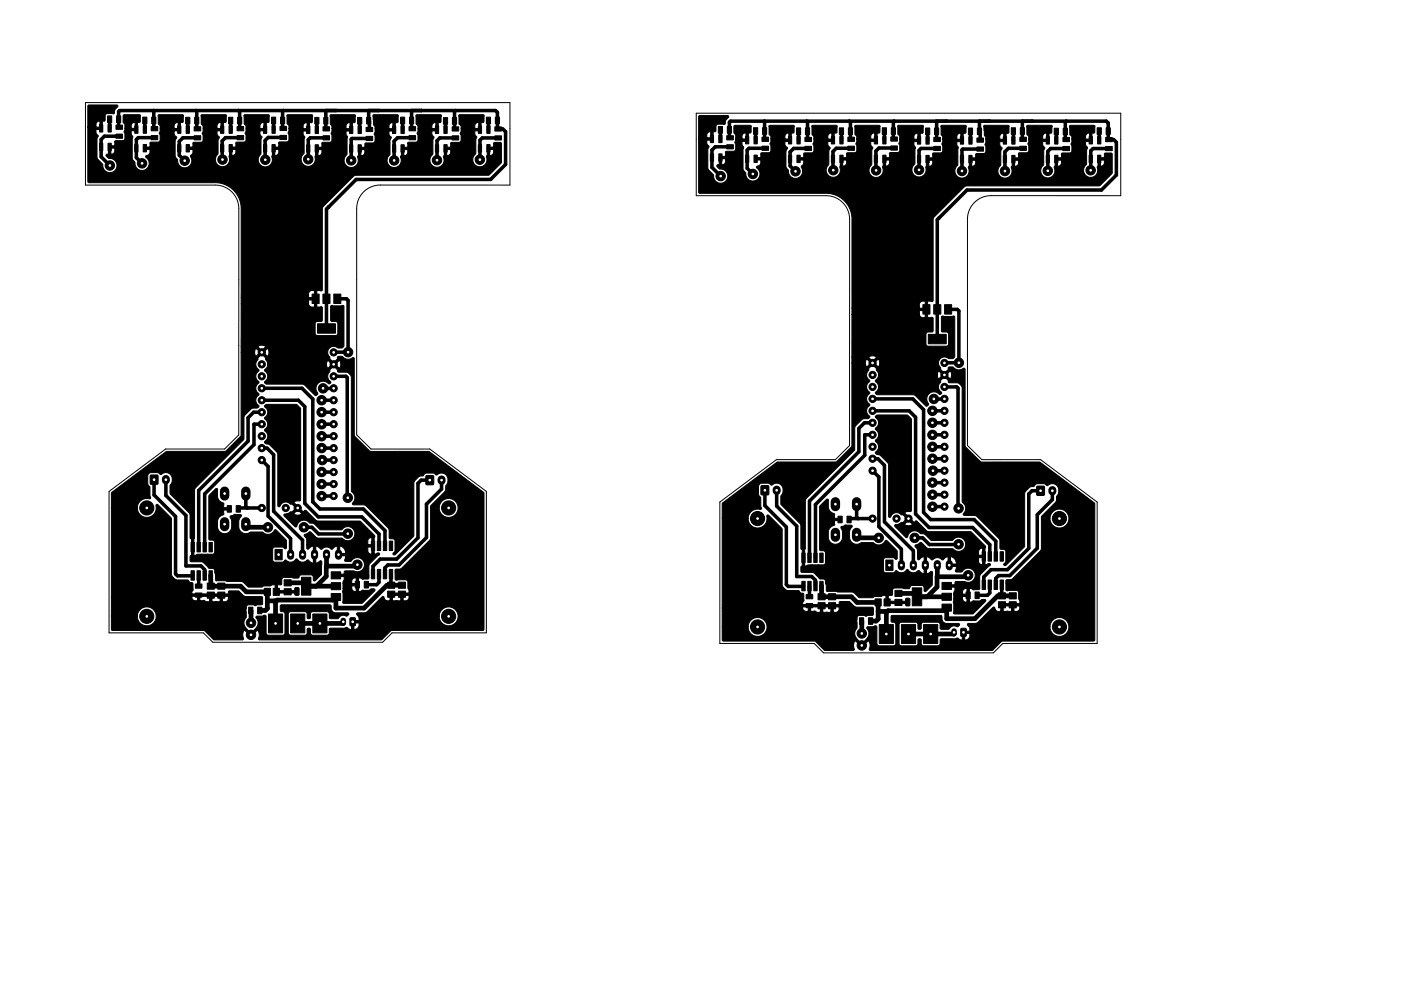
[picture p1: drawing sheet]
<svg xmlns="http://www.w3.org/2000/svg" width="297mm" height="210mm" viewBox="0 0 297 210" stroke-linecap="round" stroke-linejoin="round" font-family="sans-serif">
<path d="M18.1 21.8h90v17.5h-27.5a5 5 0 0 0-5 5v48l3.1 3h12.4l12 9v30h-20l-2 2h-36l-2-2h-20v-30l12-9h12.5l3-3v-48a5 5 0 0 0-5-5h-27.5zM147.6 24h90v17.5h-27.5a5 5 0 0 0-5 5v48l3.1 3h12.4l12 9v30h-20l-2 2h-36l-2-2h-20v-30l12-9h12.5l3-3v-48a5 5 0 0 0-5-5h-27.5z" fill="none" stroke="#000" stroke-width=".21"/>
<g fill="#000" stroke="#000" stroke-width=".21">
<path d="M21.1 26.4h.7v1.6h-.7zM21.1 30.4h.7v1.6h-.7zM22.9 30.4h.7v1.6h-.7zM22.9 26.4h.7v1.6h-.7zM22.8 24.6h.9v1.4h-.9zM18.7 22.3h6.2l.1 .3-.6 .6-.1 .6a.32 .32 0 0 1-.2 .3 .32 .32 0 0 1-.4 0h-1l-.3 .3-.1 1.2-.6 .1-.1 1.7-1.3 .1 .1 .8 .4 .5-.2 .7v4l1.1 1.3a1.54 1.54 0 0 0 1.1 1.8 1.54 1.54 0 0 0 1.9-1.1 1.54 1.54 0 0 0-1-1.8l-.7-.1-.5-.6 .1-.3h.9a.71 .71 0 0 0 .8-.7v-.6h-.8v1.3h-.5l.1-1.7 1.2-.1v-.8l.2-.2 1.5-.1 .3-.1 .2-.3v-1l-.2-.5 .2-.7h2.2v-1.2a.72 .72 0 0 0-.9 .7v.5h-1.3v-.8l-.4-.5 .1-1.5h3.5v1.4l-.5 .2-.1 1.6-.2 .1-1.1 .1v.6l.4 .6-.2 .5v4l.1 .3 .5 .5a1.56 1.56 0 0 0 2.1 1.7 1.56 1.56 0 0 0 .2-2.7v-.2a.93 .93 0 0 0 .9-.8v-.6h-1.1a.25 .25 0 0 1-.2-.3 .25 .25 0 0 1 .2-.2h1.1v-.8l.1-.2h1.6l.3-.2 .1-.2v-1.1l-.1-.4 .1-.4v-.7h3.9v-1.2a.75 .75 0 0 0-.9 .7v.5h-3v-.6l-.3-.3-.1-1.8 .2-.2h5l.2 .2-.1 1.4-.5 .1-.1 1.6-.2 .2h-1.1l.1 .8 .5 .6-.4 .7v3.2l.5 .8a1.54 1.54 0 0 0 2 1.6 1.54 1.54 0 0 0 .8-2.4l.4-.6 .1-.8h-1.1a.25 .25 0 0 1-.2-.2 .25 .25 0 0 1 .2-.3h1.1v-.8l.1-.2h1.6l.3-.2 .2-.3v-1l-.2-.4 .2-.4v-.7h3.8v-1.2a.75 .75 0 0 0-.9 .7v.5h-2.9l-.1-.6-.3-.3-.1-1.8 .2-.2h5l.2 .2-.1 1.4-.5 .1-.1 1.6-.2 .2h-1.1l.1 .8 .4 .5-.3 .7v2.9a1.53 1.53 0 0 0-.2 2 1.53 1.53 0 0 0 2 .4 1.53 1.53 0 0 0 .6-2l.1-.1h.5a.72 .72 0 0 0 .8-.7v-.6h-.8v1.3h-.5v-1.6l.2-.2h1.1v-.8l.1-.2h1.6l.3-.2 .2-.2v-1.1l-.2-.4 .2-.4v-.7h3.8v-1.2a.72 .72 0 0 0-.9 .7v.5h-2.9l-.1-.6-.3-.3-.1-1.8 .2-.2h5l.2 .2-.1 1.4-.5 .1-.1 1.6-.2 .2h-1.1v.7l.5 .7-.3 .5v3.1a1.53 1.53 0 0 0-.2 2 1.53 1.53 0 0 0 2.1 .3 1.53 1.53 0 0 0 .4-2l.2-.1h.5a.75 .75 0 0 0 .8-.7v-.6h-.8v1.3h-.5v-1.6l.2-.2h1.1v-.9l.1-.2h1.6l.3-.1 .2-.3v-1l-.2-.5 .2-.9h3.8v-1.3a.75 .75 0 0 0-.8 .7v.6h-3v-.6l-.4-.5-.1-1.7 .3-.2h5l.2 .2-.1 1.4-.6 .1v1.6l-.2 .2h-1.1v.7l.3 .6-.1 .5v2.8l-.1 .3a1.53 1.53 0 0 0 .7 2.6 1.53 1.53 0 0 0 1.7-2.2l.6-.1a.75 .75 0 0 0 .9-.7v-.5h-.9v1.2h-.5v-1.6l.3-.2h1.1l-.1-.8 .2-.2h1.5l.3-.2 .2-.3v-.9l-.2-.5 .2-.4v-.6h3.8v-1.3a.71 .71 0 0 0-.8 .7v.6h-3v-.5l-.4-.5v-1.9l5.1-.1 .3 .2-.1 1.4-.6 .1v1.6l-.2 .2h-1.1v.7l.3 .6-.1 3.6-.1 .2a1.53 1.53 0 0 0-.1 2.1 1.53 1.53 0 0 0 2 .2 1.53 1.53 0 0 0 .4-2l.2-.2h.5a.71 .71 0 0 0 .9-.7v-.5h-.9v1.2h-.5v-1.6l.3-.2h1.1l.1-.8 1.6-.1 .3-.1 .1-.3v-1l-.2-.5 .2-.4v-.7h3.8v-1.3a.71 .71 0 0 0-.8 .7v.6h-3v-.5l-.3-.4-.1-2 5.1-.1 .2 .2v1.4l-.6 .1v1.6l-.2 .2h-1.1v.8l.5 .6-.3 .7v2.8l-.1 .2a1.53 1.53 0 0 0-.1 2.1 1.53 1.53 0 0 0 2 .2 1.53 1.53 0 0 0 .4-2l.2-.2h.5a.71 .71 0 0 0 .9-.7v-.5h-.9v1.2h-.5v-1.6l.3-.2h1.1l-.1-.8 .2-.2h1.6l.3-.2 .1-.2v-1.1l-.2-.4 .2-.4v-.6h3.8v-1.3a.75 .75 0 0 0-.8 .7v.6h-3v-.7l-.4-.3v-1.8l.2-.2h5l.2 .2-.1 1.4-.6 .1v1.6l-.2 .2h-1.1v.7l.4 .7-.2 .6v2.8l-.2 .3a1.53 1.53 0 0 0-.1 2.1 1.53 1.53 0 0 0 2.1 .2 1.53 1.53 0 0 0 .4-2l.2-.2h.5a.71 .71 0 0 0 .9-.7v-.6h-.9v1.3h-.5v-1.6l.3-.2h1.1l-.1-.8 .2-.2h1.6l.3-.1 .2-.3v-1l-.2-.5 .2-.4v-.7l3.7 .1v-1.3a.71 .71 0 0 0-.8 .7v.5h-2.9l-.1-.5-.4-.5v-1.3a.36 .36 0 0 1 .2-.6h4.9l.2 .2v1.4l-.6 .1v1.6l-.2 .2h-1.1v.7l.4 .7-.2 .5v2.8l-.2 .3a1.52 1.52 0 0 0-.1 2 1.52 1.52 0 0 0 2 .3 1.52 1.52 0 0 0 .5-2l.2-.1h.5a.72 .72 0 0 0 .9-.7v-.6h-.9v1.3h-.5l.1-1.7 1.3-.1-.1-.8 .2-.2 1.4 .1 .1 4.2-2.7 2.7h-28.1l-.5 .2-6.6 6.7-.1 17.4-.2 .2h-.9v3.4h.6a.3 .3 0 0 1 .3 0 .3 .3 0 0 1 .2 .2v2.7l-.2 .2h-.9l-.3 .3v2.4l.4 .3h3.9l.4-.4v-2.2l-.4-.4h-.9l-.2-.2v-3l.2-.2 2 .1 .4-.1 .2 .2v8.4l-.3 .4-1.1-.1a1.31 1.31 0 0 0-1.8 .4 1.31 1.31 0 0 0 .3 1.8l-.1 .2 .8 .8 .9-.8-.1-.3 .2-.2 .9 .1a1.66 1.66 0 0 0 2.3 .2l.2 .2v16.1l.2 .4 3.3 3.2h12.4l11.6 8.7v29.1l-.2 .2h-19.4l-2.2 2h-25.8l-.2-.2a2.04 2.04 0 0 0-.2-2l-1.4 1.3-1.4-1.3a1.97 1.97 0 0 0-.2 2l-.2 .2-6.1-.1-2.1-1.9h-19.3l-.3-.2v-2.9h5.5l.4 1.2a2 2 0 0 0 3.2 .1 2 2 0 0 0-.9-3.1 2 2 0 0 0-2.7 1.8h-5.5v-4h17.1l.1 .5 .5 .2h1.9l.7 .3h3.9l.5-.3 .1-.4v-.5h-1.2v1.1h-.5v-1.1h-1.7l-.1 1.1h-.5v-1.1h-2v.9h-.5l-.1-.9h-1.1v.2h-17.1v-19h5.5a2.04 2.04 0 0 0 2.4 2.1 2.04 2.04 0 0 0 1.6-2.7h.4l2.8 2.8v11.9l.2 .5 .8 .7h2.5l.5 .5 .5 .2 .2 1.4-.3 .9h7.7l.2-.6h1.9l1.4 1.1 3.5 .1 .3 .1v1.4l-.2 .2h-1l-.4 .2-.4-.2h-1.1a.9 .9 0 0 0-.4 1.1v1.6a1.6 1.6 0 0 0 0 2.3l1 1 1-1a1.69 1.69 0 0 0 .1-2.4l.2-.2h1.1l.4-.2 .4 .2v3.6l.3 .4 3.3 .1 .3-.2 .1-.3v-4.1l-.2-.4-.8-.2v-1l.2-.3h10.4l.2 .2 .1 1 .4 .4 .4 .1h2.6l.2 .2v.3a.7 .7 0 0 1-1.1 0 1.1 1.1 0 0 0-1 .6l-.2 .2-1.6-.1-.2-.2v-1l-.4-.2h-3.3l-.3 .4v.9a.38 .38 0 0 1-.4 .2 .38 .38 0 0 1-.3-.3v-.8l-.4-.4h-3.1l-.3 .1-.2 .3v4.2l.5 .4h3.1l.4-.4v-1a.38 .38 0 0 1 .4-.1 .38 .38 0 0 1 .3 .2v.9l.5 .4 3.3-.1 .2-.3v-1l.3-.1h2.6l.8-.2 .7 .4h.8a.96 .96 0 0 0 1.1-.9v-.4h-1.1v1.3h-.5v-1.7l.3-.1h1.3l-.2-1h17.2l.2 .8a2.01 2.01 0 0 0 3.2 .7 2.01 2.01 0 0 0-.6-3.3 2.01 2.01 0 0 0-2.8 1.8h-17.2l-.3-.3 .2-.4h1.5l.5-.2 3.2-3.2h.3l.1 .2a.75 .75 0 0 0 .7 .7h3.9l.6-.5 .1-.7h-1.2v1.1h-.5v-1.1h-1.8v1.1h-.5v-1.3l.1-.3h3.9v-.5l-.2-.5-.1-1.5-.4-.3h-2.2v-2.1l1.4-.3 6-6.1 .1-.3v-6.5h1.8a2.01 2.01 0 0 0 2.9 1.9 2.01 2.01 0 0 0 .3-3.4 2.01 2.01 0 0 0-3.2 1.2v.3h-1.8l.1-.5 3-3 .1-1.1 .5-.8a1.54 1.54 0 0 0-.7-1.7v-.1a1.5 1.5 0 0 0-1.8 .3l-.6-.4h-1.5l-.7 .6-.9 .2-.9 .9-.2 .5v11.1l-4 4a.3 .3 0 0 1-.4-.2 .3 .3 0 0 1 .3-.3l.2-.3-.1-2.2-.2-.3-1-.2v-1.6l-.2-.6-4.8-4.8-.4-.1h-2.1a.27 .27 0 0 1-.3-.2 .27 .27 0 0 1 .2-.3 1.7 1.7 0 0 0-.4-2.4v-24.3l-.2-.3-.7-.6-1.9-.1-.2-.2 .1-.2-.9-.8-.8 .8 .1 .2a1.51 1.51 0 0 0 .2 2.4l-.1 .2a.34 .34 0 0 1-.6 0 1.54 1.54 0 0 0-2.1 .1 1.54 1.54 0 0 0 0 2.1l-.3 .4h-.3l-2.2-2.2-.5-.2h-7.7a.42 .42 0 0 1-.3-.5 .42 .42 0 0 1 .4-.3 1.39 1.39 0 0 0-.4-2.1l.5-.7 .2-.6h12.4l.3 .9 .9-.9h.7l.9 .9a1.43 1.43 0 0 0 0-1.8l-.9 .9h-.7l-.9-.9-.3 .9h-12.4l-.1-.4-.4-.6 .1-.3-.9-.9-.9 .9 .1 .3a1.42 1.42 0 0 0 .2 2.2v.2a1.37 1.37 0 0 0 0 2.4v.2a1.38 1.38 0 0 0 0 2.3v.2a1.37 1.37 0 0 0 0 2.3l-.3 .5h-1l-.4 .2-1.4 1.5-.2 5-10.3 10.5-.2 14 .8-.2h2.2a1.08 1.08 0 0 0 1.4-.3v-2.4l-.4-.3h-.7l-.1-.3v-9l1.4-1.6a.31 .31 0 0 1 .4 .1 .31 .31 0 0 1 0 .3v1.4a2.64 2.64 0 0 0 1.4 1.4l-.1 .8h1.2a.25 .25 0 0 1 .3 .3 .25 .25 0 0 1-.3 .2h-1.2l.1 .8-.2 .3a1.5 1.5 0 0 0-1.2 1.3v1.4a1.5 1.5 0 0 0 1.6 1.2 1.5 1.5 0 0 0 1.4-1.4v-1.3l-.3-.9 1-.5 1.1 .1 .3 .1-.6 1.1v1.4a1.56 1.56 0 0 0 2.6 1.1h2.5a1.61 1.61 0 0 0 2.6-.5h.3l2.1 2.2v1.7a.51 .51 0 0 1-.7-.2h-1.7l-.3 .1-.2 .3v2.3l.4 .5h1.7l.3-.2a.42 .42 0 0 1 .4-.3 .42 .42 0 0 1 .4 .3 1.41 1.41 0 0 0 1.8-.5h.2a1.38 1.38 0 0 0 2.2 .2l1.2 .7v-3.7l-.7 .4a.41 .41 0 0 1-.6 .2l-.1-.9 13.8 .1v-1.5a.72 .72 0 0 0-.8 .7v.7h-13v-1.1l-.5-.8 .1-.2 1.1-.6 1.2 1.1 .5 .3h5.1a1.52 1.52 0 0 0 2.3 0 1.52 1.52 0 0 0-.2-2.2 1.52 1.52 0 0 0-2.2 .4h-4.5l-1.3-1.3-.9-.1-.7-.5a1.58 1.58 0 0 0-2.1 1.3l-.4-.1-2.3-2.3a.28 .28 0 0 1 .1-.3 .28 .28 0 0 1 .3-.1h1.7a1.47 1.47 0 0 0 1.7 0l-.9-.9-.9 .9h-1.4l.4-.1a.42 .42 0 0 1 .7-.3l.9-.8-.9-.9-.3 .1-.8-.5a1.27 1.27 0 0 0-1.4 .9 .25 .25 0 0 1-.3 .1 .25 .25 0 0 1-.2-.2v-11l-.2-.4-1.5-1.5-.5-.2a.45 .45 0 0 1-.4-.1 .45 .45 0 0 1-.1-.5 1.36 1.36 0 0 0-.1-2.3v-.2a1.38 1.38 0 0 0 0-2.3v-.2a1.37 1.37 0 0 0 0-2.4l.4-.4h6.3l.9 .8v19.5l-.1 .2h-.7l-.7 .2 2.2 2.1a.36 .36 0 0 1 .5-.3l2 2 .5 .2 8.9 .1 3.2 3.1-.2 .4v3.5l.6-.2a.3 .3 0 0 1 .5-.1 .3 .3 0 0 1-.1 .5l-2 2-.1 3-1.3 .1-.9-.3v2.9l.9-.3h1.3l.5-.3h.7l.1 .3-2.7 2.8h-3.9l-.2-.1v-3.1h1.9l.3 .6 .6 .1v-1.2h-.9v.5h-1.9v-1h2.8v-1.2l-.5 .1-.3 .2-.1 .9h-1.9l.3-1.5h-1.8a.25 .25 0 0 1-.2-.2 .25 .25 0 0 1 .2-.3h1.8v-.5l.2-.2 1.9 .1a1.54 1.54 0 0 0 2-.8 1.54 1.54 0 0 0-.7-2 1.54 1.54 0 0 0-2.1 .7h-1a.4 .4 0 0 1-.3-.3 .4 .4 0 0 1 .2-.4l.1-.5h-1.6l-.2-.5h1.8l-.1-.6 4.8 .1a.72 .72 0 0 0 .8 .6v-1.4h-.8v.7h-4.8a1.46 1.46 0 0 0-1.2-.9v1.5h-.5v-1.6l-.7 .4a.51 .51 0 0 1-.5 .3 .51 .51 0 0 1-.5-.3 1.44 1.44 0 0 0-1.7 .3l-1.2-.7v3.7l1.1-.5 .2 .1v.6v2.2l-1.4 1.3-.2 .1-.2-.2v-.7l-.2-.4h-2.4l-.6 .7-1.4-.2-1.8 .1-.3 .3v1.1l-.9 .1 .1 1.2h3.6l.1-.6h.7l.1 .2v1.2l-.1 .2h-.7l-.1-.5h-4l-.2-.2v-1.5h-.5l-.5 .2h-1.4l-.4 .3h-2.8l-1-1-.5-.2-5.4-.2-.4-2.5-1.1-.1-1.4-1.4h-2.4l-.2-.2v-1l.3-.2v-3.4l-.3-.3v-4.9l-.2-.4-4-4.1-.1-1.6 .2-.3a1.72 1.72 0 0 0 .1-1.8l-.5-.6a1.53 1.53 0 0 0-1.7 .3l-.7-.4h-1.4l-.6 .4-.1 1.9 .5 .7v1.9a.34 .34 0 0 1 .1 .5 .34 .34 0 0 1-.5 .1h-.8l-.8 .4-.5 .7-.2 .8h-5.5l.1-3.2 11.5-8.7h12.4l.4-.2 3.1-3.2v-17.6h2.9l.3 .8 .8-.8h.8l.8 .8a1.48 1.48 0 0 0 0-1.7l-.8 .9h-.8l-.8-.9-.3 .9h-2.9v-1.3h3.5l.9 .9 .9-.9a1.43 1.43 0 0 0-1.8 0h-3.5v-9.1h14.3l.4 .7h.8l.1-1.4h-1.3v.7h-14.3v-1.3h15.5l.1-1.4h-.7l-.4 .2-.2 .4v.8h-14.3v-18.8a5.5 5.5 0 0 0-5.5-5.5l-26.8-.1-.2-.2v-11.5h2.6v-1.3a.75 .75 0 0 0-.9 .7v.6h-1.7zM24.7 24.6h.9v1.4h-.9zM24.6 26.5h1.4v.9h-1.4zM24.6 28.5h1.4v.8h-1.4zM28.6 26.7h.7v1.6h-.7zM28.6 30.7h.7v1.5h-.7zM30.4 30.7h.7v1.5h-.7z"/>
<path d="M30.4 26.7h.7v1.6h-.7zM30.3 24.8h.8v1.4h-.8zM32.2 24.8h.8v1.4h-.8zM32.1 26.9h1.3v.8h-1.3zM32.1 28.8h1.3v.9h-1.3zM37.7 26.7h.7v1.6h-.7zM37.7 30.7h.7v1.5h-.7zM39.5 30.7h.7v1.5h-.7zM39.5 26.7h.7v1.6h-.7zM39.4 24.9h.9v1.4h-.9zM41.3 24.9h.9v1.4h-.9zM41.2 26.9h1.4v.9h-1.4z"/>
<path d="M41.2 28.8h1.4v.9h-1.4zM46.8 26.7h.7v1.6h-.7zM46.8 30.7h.7v1.5h-.7zM48.6 30.7h.7v1.5h-.7zM48.6 26.7h.7v1.6h-.7zM48.5 24.9h.9v1.4h-.9zM50.4 24.9h.9v1.4h-.9zM50.3 26.9h1.4v.8h-1.4zM50.3 28.8h1.4v.9h-1.4zM55.9 26.7h.7v1.6h-.7zM55.9 30.7h.7v1.5h-.7zM57.7 30.7h.7v1.5h-.7z"/>
<path d="M57.7 26.7h.7v1.6h-.7zM57.6 24.9h.9v1.4h-.9zM59.5 24.9h.9v1.4h-.9zM59.4 26.8h1.4v.9h-1.4zM59.4 28.7h1.4v.9h-1.4zM65 26.8h.7v1.5h-.7zM65 30.7h.7v1.6h-.7zM66.8 30.7h.7v1.6h-.7zM66.8 26.8h.7v1.5h-.7zM66.7 24.9h.9v1.4h-.9zM68.6 24.9h.9v1.4h-.9zM68.5 26.9h1.4v.9h-1.4z"/>
<path d="M68.5 28.8h1.4v.9h-1.4zM74.1 26.8h.7v1.5h-.7zM74.1 30.7h.7v1.6h-.7zM75.9 30.7h.7v1.6h-.7zM75.9 26.8h.7v1.5h-.7zM75.8 24.9h.9v1.4h-.9zM77.7 24.9h.9v1.4h-.9zM77.6 27h1.4v.9h-1.4zM77.6 28.9h1.4v.9h-1.4zM83.2 26.8h.7v1.5h-.7zM83.2 30.7h.7v1.6h-.7zM85 30.7h.7v1.6h-.7z"/>
<path d="M85 26.8h.7v1.5h-.7zM84.9 24.9h.9v1.4h-.9zM86.8 24.9h.9v1.4h-.9zM86.7 26.9h1.4v.9h-1.4zM86.7 28.8h1.4v.9h-1.4zM92.3 26.7h.7v1.6h-.7zM92.3 30.7h.7v1.6h-.7zM94.1 30.7h.7v1.6h-.7zM94.1 26.7h.7v1.6h-.7zM94 25h.9v1.4h-.9zM95.9 25h.9v1.4h-.9zM95.9 26.9h1.4v.9h-1.4z"/>
<path d="M95.9 28.8h1.4v.9h-1.4zM101.4 26.7h.7v1.6h-.7zM101.4 30.7h.7v1.5h-.7zM103.2 30.7h.7v1.5h-.7zM103.2 26.7h.7v1.6h-.7zM103.1 24.9h.9v1.4h-.9zM105 24.9h.9v1.4h-.9zM104.9 26.9h1.4v.9h-1.4zM104.9 28.8h1.4v.9h-1.4zM150.6 32.6h.7v1.6h-.7zM150.6 28.7h.7v1.6h-.7zM152.4 28.7h.7v1.6h-.7z"/>
<path d="M152.4 32.6h.7v1.6h-.7zM152.3 26.8h.9v1.4h-.9zM148.2 24.6l6.2-.1 .1 .4-.6 .6-.1 .5a.32 .32 0 0 1-.2 .4 .32 .32 0 0 1-.4-.1l-1 .1-.3 .2-.1 1.2-.6 .1-.1 1.8-1.2 .1v.8l.4 .5-.2 .6v4l1.1 1.3a1.54 1.54 0 0 0 1.1 1.9 1.54 1.54 0 0 0 1.9-1.1 1.54 1.54 0 0 0-1-1.9l-.7-.1-.5-.6 .1-.2 .9-.1a.72 .72 0 0 0 .8-.6v-.6h-.8v1.2h-.5l.1-1.7h1.2v-.9l.2-.2h1.5l.3-.2 .2-.2v-1l-.2-.5 .2-.7h2.2v-1.3a.71 .71 0 0 0-.9 .7v.6h-1.3v-.8l-.4-.6 .1-1.4h3.5v1.4l-.5 .1-.1 1.6-.2 .2h-1.1v.7l.4 .6-.2 .5v3.9l.1 .4 .5 .5a1.56 1.56 0 0 0 2.1 1.7 1.56 1.56 0 0 0 .2-2.8v-.2a.93 .93 0 0 0 .9-.8v-.6h-1.1a.25 .25 0 0 1-.2-.2 .25 .25 0 0 1 .2-.3h1.1v-.8l.1-.2h1.6l.3-.1 .1-.3v-1l-.1-.5 .1-.4v-.6h3.9v-1.3a.75 .75 0 0 0-.9 .7v.6h-3v-.6l-.3-.4-.1-1.8 .2-.1h5l.2 .1-.1 1.4-.5 .1-.1 1.7-.2 .1h-1.1l.1 .8 .5 .7-.4 .7v3l.1 .4 .4 .5a1.54 1.54 0 0 0 2 1.7 1.54 1.54 0 0 0 .8-2.5l.4-.5 .1-.8h-1.1a.25 .25 0 0 1-.2-.3 .25 .25 0 0 1 .2-.2l1.1-.1v-.7l.1-.3h1.6l.3-.1 .2-.3v-1l-.2-.5 .2-.4v-.6h3.8v-1.3a.75 .75 0 0 0-.9 .7v.6h-2.9l-.1-.6-.3-.4-.1-1.8 .2-.1h5l.2 .1-.1 1.4-.5 .1-.1 1.7-.2 .1h-1.1l.1 .8 .4 .6-.3 .7v2.8a1.53 1.53 0 0 0-.2 2.1 1.53 1.53 0 0 0 2 .4 1.53 1.53 0 0 0 .6-2l.1-.2h.5a.71 .71 0 0 0 .8-.7v-.5h-.8v1.2h-.5v-1.6l.2-.1 1.1-.1v-.8l.1-.2h1.6l.3-.1 .2-.3v-1l-.2-.5 .2-.4v-.6h3.8v-1.3a.72 .72 0 0 0-.9 .7v.6h-2.9l-.1-.6-.3-.4-.1-1.8 .2-.1h5l.2 .1-.1 1.4-.5 .1-.1 1.7-.2 .1h-1.1v.7l.5 .7-.3 .6v3a1.53 1.53 0 0 0-.2 2.1 1.53 1.53 0 0 0 2.1 .3 1.53 1.53 0 0 0 .4-2l.2-.2h.5a.75 .75 0 0 0 .8-.7v-.5h-.8v1.2h-.5v-1.6l.2-.1 1.1-.1v-.8l.1-.2h1.6l.3-.2 .2-.2v-1.1l-.2-.4 .2-1h3.8v-1.2a.75 .75 0 0 0-.8 .7v.5h-3v-.5l-.4-.5-.1-1.8 .3-.1h5l.2 .1-.1 1.4-.6 .2v1.6l-.2 .2h-1.1v.6l.3 .6-.1 .5v2.9l-.1 .2a1.53 1.53 0 0 0 .7 2.6 1.53 1.53 0 0 0 1.7-2.1l.6-.1a.75 .75 0 0 0 .9-.7v-.6h-.9v1.3h-.5v-1.7l.3-.1h1.1l-.1-.8 .2-.2 1.5-.1 .3-.1 .2-.3v-1l-.2-.5 .2-.4v-.6h3.8v-1.2a.71 .71 0 0 0-.8 .7v.5h-3v-.5l-.4-.5v-1.8l5.1-.1 .3 .1-.1 1.4-.6 .2v1.6l-.2 .2h-1.1v.6l.3 .6-.1 3.6-.1 .3a1.53 1.53 0 0 0-.1 2.1 1.53 1.53 0 0 0 2 .2 1.53 1.53 0 0 0 .4-2.1l.2-.1h.5a.72 .72 0 0 0 .9-.7v-.6h-.9v1.3h-.5v-1.7l.3-.1h1.1l.1-.9h1.6l.3-.2 .1-.2v-1.1l-.2-.4 .2-.4v-.8h3.8v-1.2a.71 .71 0 0 0-.8 .7v.5h-3v-.5l-.3-.3-.1-2 5.1-.1 .2 .1v1.4l-.6 .2v1.6l-.2 .2h-1.1v.8l.5 .6-.3 .6v2.9l-.1 .2a1.53 1.53 0 0 0-.1 2.1 1.53 1.53 0 0 0 2 .2 1.53 1.53 0 0 0 .4-2.1l.2-.1h.5a.72 .72 0 0 0 .9-.7v-.6h-.9v1.3h-.5v-1.7l.3-.1h1.1l-.1-.9 .2-.2h1.6l.3-.1 .1-.3v-1l-.2-.5 .2-.4v-.6h3.8v-1.3a.75 .75 0 0 0-.8 .8v.5h-3v-.6l-.4-.4v-1.8l.2-.1h5l.2 .1-.1 1.4-.6 .1v1.7l-.2 .1h-1.1v.7l.4 .7-.2 .6v2.9l-.2 .2a1.53 1.53 0 0 0-.1 2.1 1.53 1.53 0 0 0 2.1 .3 1.53 1.53 0 0 0 .4-2.1l.2-.2h.5a.71 .71 0 0 0 .9-.6v-.6h-.9v1.2h-.5v-1.6l.3-.1h1.1l-.1-.8 .2-.2h1.6l.3-.2 .2-.2v-1.1l-.2-.4 .2-.4v-.7h3.7v-1.2a.72 .72 0 0 0-.8 .6v.6h-2.9l-.1-.6-.4-.4v-1.3a.36 .36 0 0 1 .2-.6h4.9l.2 .1v1.4l-.6 .1v1.7l-.2 .1h-1.1v.7l.4 .7-.2 .5v2.9l-.2 .2a1.52 1.52 0 0 0-.1 2.1 1.52 1.52 0 0 0 2 .3 1.52 1.52 0 0 0 .5-2l.2-.2h.5a.72 .72 0 0 0 .9-.7v-.5h-.9v1.2h-.5l.1-1.7h1.3l-.1-.8 .2-.2h1.4l.1 4.3-2.7 2.6h-28.1l-.5 .2-6.6 6.7-.1 17.4a.32 .32 0 0 1-.5 .2h-.6v3.5h.6a.3 .3 0 0 1 .3-.1 .3 .3 0 0 1 .2 .3v2.7l-.2 .1h-.9l-.3 .3v2.5l.4 .2h3.9l.4-.3v-2.3l-.4-.4h-.9l-.2-.1v-3.1l.2-.2 2 .1 .4-.1 .2 .2v8.4l-.3 .5-1.1-.1a1.31 1.31 0 0 0-1.8 .3 1.31 1.31 0 0 0 .3 1.8l-.1 .2 .8 .9 .9-.9-.1-.3 .2-.1 .8-.1 .2 .2a1.68 1.68 0 0 0 2.2 .1l.2 .3v16.1l.2 .4 3.3 3.1h12.4l11.6 8.8v29.1l-.2 .1h-19.4l-2.2 2h-25.8l-.2-.1a2.04 2.04 0 0 0-.2-2l-1.4 1.3-1.4-1.3a1.97 1.97 0 0 0-.2 2l-.2 .1h-6.1l-2.1-2h-19.3l-.3-.1v-2.9h5.5l.1 .5a2.01 2.01 0 0 0 3.2 1.1 2.01 2.01 0 0 0-.4-3.4 2.01 2.01 0 0 0-2.9 1.8h-5.5v-4h17.1l.1 .4 .5 .3 1.9-.1 .7 .3h3.9l.5-.3 .1-.4v-.4h-1.2v1.1h-.5v-1.1h-1.7l-.1 1.1h-.5v-1.1h-2v.9h-.5l-.1-.9h-1.1v.2h-17.1v-19h5.5a2.04 2.04 0 0 0 2.4 2 2.04 2.04 0 0 0 1.6-2.6l.4-.1 2.8 2.9v11.8l.2 .6 .8 .7h2.5l.5 .5 .5 .1 .2 1.4-.3 .9 7.7 .1 .2-.7h1.9l1.4 1.2h3.5l.3 .2v1.3l-.2 .3h-1l-.4 .2-.4-.2h-1.1a.9 .9 0 0 0-.4 1v1.7a1.6 1.6 0 0 0 0 2.2l1 1.1 1-1a1.69 1.69 0 0 0 .1-2.4l.2-.2h1.1l.4-.2 .4 .1v3.7l.3 .4h3.3l.3-.1 .1-.3v-4.1l-.2-.4-.8-.2v-1.1l.2-.2h10.4l.2 .1 .1 1 .4 .4 .4 .2h2.7l.2 .2-.3 .3a.42 .42 0 0 1-.7 0l-.8 .1-.5 .6h-1.6l-.3-.1v-1l-.2-.3-3.3-.1-.5 .4v1a.38 .38 0 0 1-.4 .1 .38 .38 0 0 1-.3-.2v-.9l-.4-.4h-3.1l-.3 .2-.2 .3v4.1l.5 .4h3.1l.4-.4v-.9a.38 .38 0 0 1 .4-.2 .38 .38 0 0 1 .3 .3v.8l.5 .4h3.3l.2-.4v-.9l.3-.2h2.8l.6-.1 .7 .4h.8a.96 .96 0 0 0 1.1-1v-.4h-1.1v1.4h-.5v-1.7l.3-.2h1.3l-.2-.9h17.2l.2 .8a2.01 2.01 0 0 0 3.2 .6 2.01 2.01 0 0 0-.6-3.2 2.01 2.01 0 0 0-2.8 1.8h-17.2l-.3-.4 .1-.2 .1-.1h1.5l.5-.2 3.2-3.2h.4a.79 .79 0 0 0 .7 .8h3.9l.6-.4 .1-.7h-1.2v1.1h-.5v-1.1h-1.8v1.1h-.5v-1.4l.1-.2 3.9-.1v-.5l-.2-.5-.1-1.5-.4-.2h-2.2v-2.2l1.4-.3 6-6 .1-.4v-6.4h1.8l.1 .4a2 2 0 0 0 3.1 1.2 2 2 0 0 0-.3-3.4 2 2 0 0 0-2.9 1.8h-1.8v-.3l3.1-3.2 .1-1.2 .5-1a1.45 1.45 0 0 0-.7-1.5 1.5 1.5 0 0 0-1.8 .2l-.6-.4h-1.5l-.7 .6-.9 .2-.9 .9-.2 .6v11.1l-4 4a.3 .3 0 0 1-.4-.2 .3 .3 0 0 1 .3-.4l.2-.3-.1-2.2-.2-.3-1-.2v-1.6l-.2-.5-4.8-4.8-.4-.1h-2.1a.27 .27 0 0 1-.3-.3 .27 .27 0 0 1 .2-.3 1.7 1.7 0 0 0-.4-2.4v-24.2l-.2-.4-.7-.5-1.9-.1-.2-.2 .1-.2-.9-.9-.8 .9 .1 .2a1.51 1.51 0 0 0 .2 2.3l-.1 .2a.34 .34 0 0 1-.6 0 1.54 1.54 0 0 0-2.1 .1 1.54 1.54 0 0 0 0 2.2l-.3 .3-.3 .1-2.2-2.2-.5-.2-7.7-.1a.42 .42 0 0 1-.3-.4 .42 .42 0 0 1 .4-.4 1.39 1.39 0 0 0-.4-2l.5-.7 .2-.6h12.4l.3 .8 .9-.9h.7l.9 .9a1.43 1.43 0 0 0 0-1.7l-.9 .8h-.7l-.9-.8-.3 .9h-12.4l-.1-.5-.4-.6 .1-.3-.9-.8-.9 .8 .1 .3a1.42 1.42 0 0 0 .2 2.3v.2a1.37 1.37 0 0 0 0 2.3v.2a1.38 1.38 0 0 0 0 2.4v.1a1.37 1.37 0 0 0 0 2.4l-.3 .4h-1l-.4 .2-1.4 1.6-.2 5-10.3 10.4-.2 14.1 .8-.3h3.2l.4-.3v-2.4l-.4-.2-.7-.1-.1-.2v-9.1l1.4-1.5a.31 .31 0 0 1 .4 0 .31 .31 0 0 1 0 .4v1.3a2.64 2.64 0 0 0 1.4 1.4l-.1 .9h1.2a.25 .25 0 0 1 .3 .2 .25 .25 0 0 1-.3 .3h-1.2l.1 .8-.2 .2a1.5 1.5 0 0 0-1.2 1.4v1.3a1.5 1.5 0 0 0 1.6 1.3 1.5 1.5 0 0 0 1.4-1.5v-1.3l-.3-.9 1-.4h1.1l.3 .3-.6 1v1.5a1.57 1.57 0 0 0 2.6 .9h2.5a1.61 1.61 0 0 0 2.6-.5l.3 .1 2.1 2.2v1.6a.51 .51 0 0 1-.7-.2h-1.7l-.3 .2-.2 .3v2.3l.4 .4h1.7l.3-.1a.42 .42 0 0 1 .4-.3 .42 .42 0 0 1 .4 .3 1.41 1.41 0 0 0 1.8-.6l.2 .1a1.38 1.38 0 0 0 2.2 .1l1.2 .7v-3.6l-.7 .3a.41 .41 0 0 1-.6 .3l-.1-.9h13.8v-1.5a.72 .72 0 0 0-.8 .7v.8h-13v-1.2l-.5-.8 .1-.2 1.1-.5 1.2 1.1 .5 .2h5.1a1.52 1.52 0 0 0 2.3 .1 1.52 1.52 0 0 0-.2-2.3 1.52 1.52 0 0 0-2.2 .5l-4.5-.1-1.3-1.2-.9-.2-.7-.5a1.5 1.5 0 0 0-2.1 1.2l-.1 .2-.3-.1-2.2-2.3a.36 .36 0 0 1 .1-.4 .36 .36 0 0 1 .4 0h1.4a1.48 1.48 0 0 0 1.8 0l-.9-.9-.9 .9h-1.4l.4-.2a.42 .42 0 0 1 .7-.2l.9-.9-.9-.8h-.3l-.8-.4a1.27 1.27 0 0 0-1.4 .8 .25 .25 0 0 1-.3 .2 .25 .25 0 0 1-.2-.3v-11l-.2-.3-1.5-1.5-.5-.2a.45 .45 0 0 1-.4-.2 .45 .45 0 0 1-.1-.4 1.36 1.36 0 0 0-.1-2.3v-.2a1.38 1.38 0 0 0 0-2.4v-.2a1.37 1.37 0 0 0 0-2.3l.4-.5h6.3l.9 .9v19.4l-.1 .2h-.7l-.7 .3 2.2 2.1a.37 .37 0 0 1 .5-.3l2 2 .5 .2h8.9l3.2 3.1-.2 .4v3.5l.6-.2a.3 .3 0 0 1 .5 0 .3 .3 0 0 1-.1 .4l-2 2.1-.1 2.9-1.3 .2-.9-.3v2.8l.9-.3 1.3 .1 .5-.3h.7l.1 .2-2.7 2.8-3.9 .1-.2-.2v-3.1h1.9l.3 .6 .6 .1v-1.1h-.9v.4h-1.9v-1h2.8v-1.1h-.5l-.3 .2-.1 .9h-1.9l.3-1.4h-1.8a.25 .25 0 0 1-.2-.3 .25 .25 0 0 1 .2-.2h1.8v-.6l.2-.1h1.9a1.54 1.54 0 0 0 2-.8 1.54 1.54 0 0 0-.7-2 1.54 1.54 0 0 0-2.1 .8h-1a.4 .4 0 0 1-.3-.4 .4 .4 0 0 1 .2-.4l.1-.4h-1.6l-.2-.6 1.8 .1-.1-.6h4.8a.72 .72 0 0 0 .8 .7v-1.5h-.8v.8h-4.8a1.46 1.46 0 0 0-1.2-1v1.5h-.5v-1.5l-.7 .3a.51 .51 0 0 1-.4 .4 .51 .51 0 0 1-.6-.3 1.49 1.49 0 0 0-1.7 .3l-1.2-.7v3.6l1.1-.5 .2 .2v.6v2.1l-1.4 1.3-.1 .1-.3-.1v-.8l-.2-.3-2.4-.1-.6 .7-1.4-.1h-1.8l-.3 .3v1.2h-.9l.1 1.3h3.6l.1-.6 .7-.1 .1 .3v1.1l-.1 .2h-.7l-.1-.4h-4l-.2-.3v-1.5h-.5l-.5 .3h-1.4l-.4 .2h-2.8l-1-.9-.5-.3-5.4-.1-.4-2.5-1.1-.2-1.4-1.3-2.4-.1-.2-.1v-1.1l.3-.1v-3.5l-.3-.3v-4.9l-.2-.3-4-4.1-.1-1.7 .2-.3a1.72 1.72 0 0 0 .1-1.8l-.5-.5a1.53 1.53 0 0 0-1.7 .2l-.7-.4h-1.4l-.6 .4-.1 1.9 .5 .8v1.9a.34 .34 0 0 1 .1 .4 .34 .34 0 0 1-.5 .1l-.8 .1-.8 .4-.5 .6-.2 .9h-5.5l.1-3.3 11.5-8.6 12.4-.1 .4-.1 3.1-3.3v-17.6h2.9l.3 .9 .8-.9h.8l.8 .9a1.48 1.48 0 0 0 0-1.8l-.8 .9h-.8l-.8-.9-.3 .9h-2.9v-1.2h3.5l.9 .8 .9-.8a1.43 1.43 0 0 0-1.8 0h-3.5v-9.1h14.3l.4 .6 .8 .1 .1-1.5h-1.3v.8h-14.3v-1.3h15.5l.1-1.5h-.7l-.4 .3-.2 .3v.9h-14.3v-18.9a5.5 5.5 0 0 0-5.5-5.5h-26.8l-.2-.2v-11.6h2.6v-1.3a.75 .75 0 0 0-.8 .8v.5h-1.8zM154.2 26.8h.9v1.4h-.9zM154.1 30.7h1.4v.9h-1.4zM154.1 28.8h1.4v.9h-1.4zM158.1 32.9h.7v1.6h-.7zM158.1 29h.7v1.5h-.7zM159.9 29h.7v1.5h-.7zM159.9 32.9h.7v1.6h-.7zM159.8 27.1h.8v1.4h-.8zM161.7 27.1h.8v1.4h-.8z"/>
<path d="M161.6 31h1.3v.9h-1.3zM161.6 29.1h1.3v.9h-1.3zM167.2 32.9h.7v1.6h-.7zM167.2 29h.7v1.5h-.7zM169 29h.7v1.5h-.7zM169 32.9h.7v1.6h-.7zM168.9 27.1h.9v1.4h-.9zM170.8 27.1h.9v1.4h-.9zM170.7 31h1.4v.9h-1.4zM170.7 29.1h1.4v.9h-1.4zM176.3 32.9h.7v1.6h-.7zM176.3 29h.7v1.5h-.7z"/>
<path d="M178.1 29h.7v1.5h-.7zM178.1 32.9h.7v1.6h-.7zM178 27.1h.9v1.4h-.9zM179.9 27.1h.9v1.4h-.9zM179.8 31h1.4v.9h-1.4zM179.8 29.1h1.4v.9h-1.4zM185.4 32.9h.7v1.6h-.7zM185.4 29h.7v1.5h-.7zM187.2 29h.7v1.5h-.7zM187.2 32.9h.7v1.6h-.7zM187.1 27.1h.9v1.4h-.9zM189 27.1h.9v1.4h-.9z"/>
<path d="M188.9 31h1.4v.9h-1.4zM188.9 29.1h1.4v.8h-1.4zM194.5 33h.7v1.5h-.7zM194.5 29h.7v1.6h-.7zM196.3 29h.7v1.6h-.7zM196.3 33h.7v1.5h-.7zM196.2 27.2h.9v1.4h-.9zM198.1 27.2h.9v1.4h-.9zM198 31.1h1.4v.8h-1.4zM198 29.1h1.4v.9h-1.4zM203.6 33h.7v1.5h-.7zM203.6 29h.7v1.6h-.7z"/>
<path d="M205.4 29h.7v1.6h-.7zM205.4 33h.7v1.5h-.7zM205.3 27.2h.9v1.4h-.9zM207.2 27.2h.9v1.4h-.9zM207.1 31.2h1.4v.9h-1.4zM207.1 29.3h1.4v.9h-1.4zM212.7 33h.7v1.5h-.7zM212.7 29h.7v1.6h-.7zM214.5 29h.7v1.6h-.7zM214.5 33h.7v1.5h-.7zM214.4 27.1h.9v1.4h-.9zM216.3 27.1h.9v1.4h-.9z"/>
<path d="M216.2 31h1.4v.9h-1.4zM216.2 29.1h1.4v.9h-1.4zM221.8 32.9h.7v1.6h-.7zM221.8 29h.7v1.6h-.7zM223.6 29h.7v1.6h-.7zM223.6 32.9h.7v1.6h-.7zM223.5 27.2h.9v1.4h-.9zM225.4 27.2h.9v1.4h-.9zM225.4 31.1h1.4v.9h-1.4zM225.4 29.2h1.4v.8h-1.4zM230.9 32.9h.7v1.6h-.7zM230.9 29h.7v1.5h-.7z"/>
<path d="M232.7 29h.7v1.5h-.7zM232.7 32.9h.7v1.6h-.7zM232.6 27.1h.9v1.4h-.9zM234.5 27.1h.9v1.4h-.9zM234.4 31.1h1.4v.9h-1.4zM234.4 29.2h1.4v.9h-1.4zM66.2 62.4h1.5v2h-1.5zM67.3 68.7h3.8v2h-3.8zM68.5 62.4h1.5v2h-1.5zM70.8 62.4h1.5v2h-1.5zM195.7 64.6h1.5v2h-1.5zM196.8 70.9h3.8v2h-3.8z"/>
<path d="M198 64.6h1.5v2h-1.5zM200.3 64.6h1.5v2h-1.5zM31.9 100.8h1.5v1.9h-1.5zM40.5 115.1h.7v2h-.7zM41.8 115.1h.7v2h-.7zM43 115.1h.8v2h-.8zM44.3 115.1h.7v2h-.7zM48.2 107.3h.9v1.4h-.9zM50.1 107.3h.9v1.4h-.9zM58.3 116.6h1.5v2.2h-1.5zM78.7 114.8h.7v2h-.7zM80 114.8h.7v2h-.7z"/>
<path d="M81.3 114.8h.7v2h-.7zM82.5 114.8h.8v2h-.8zM90.3 100.9h1.6v1.9h-1.6zM161.4 103.1h1.5v1.8h-1.5zM170 117.3h.7v2h-.7zM171.3 117.3h.7v2h-.7zM172.5 117.3h.8v2h-.8zM173.8 117.3h.7v2h-.7zM177.7 109.5h.9v1.4h-.9zM179.6 109.5h.9v1.4h-.9zM208.2 117.1h.7v2h-.7zM209.5 117.1h.7v2h-.7z"/>
<path d="M210.8 117.1h.7v2h-.7zM212 117.1h.8v2h-.8zM219.8 103.2h1.6v1.8h-1.6zM40.5 121.1h.7v2h-.7zM41.4 123.9h1.4v.9h-1.4zM41.4 125.8h1.4v.9h-1.4zM41.8 121.1h.7v2h-.7zM43 121.1h.8v2h-.8zM44.3 121.1h.7v2h-.7zM43.9 123.7h1.5v1.3h-1.5zM43.9 125.6h1.5v1.3h-1.5zM46.2 123.7h1.5v1.3h-1.5z"/>
<path d="M46.2 125.6h1.5v1.3h-1.5zM52.7 128.8h.9v1.4h-.9zM54.6 128.8h.9v1.4h-.9zM56.9 130.3h3v4h-3zM56 124.8h1.3v1.5h-1.3zM57.9 124.8h1.3v1.5h-1.3zM61.6 130.3h3v4h-3zM60.2 123h1.5v1.3h-1.5zM60.2 124.9h1.5v1.3h-1.5zM63.9 122.5h2v3.8h-2zM66.3 130.3h3v4h-3zM70.2 121.3h2v1.5h-2z"/>
<path d="M70.2 123.6h2v1.5h-2zM70.2 125.9h2v1.5h-2zM74.3 131.1l.8-.1 .3 .2v1.3l-.2 .3h-.8l-.2-.2zM75.3 123.4h.9v1.4h-.9zM77.2 123.4h.9v1.4h-.9zM78.7 120.8h.7v2h-.7zM80 120.8h.7v2h-.7zM81.3 120.8h.7v2h-.7zM82.5 120.8h.8v2h-.8zM82.2 123.5h1.5v1.3h-1.5zM82.2 125.4h1.5v1.3h-1.5zM84.5 123.5h1.5v1.3h-1.5z"/>
<path d="M84.5 125.4h1.5v1.3h-1.5zM170 123.3h.7v2h-.7zM170.9 126.2h1.4v.8h-1.4zM170.9 128.1h1.4v.9h-1.4zM171.3 123.3h.7v2h-.7zM172.5 123.3h.8v2h-.8zM173.8 123.3h.7v2h-.7zM173.4 126h1.5v1.3h-1.5zM173.4 127.9h1.5v1.3h-1.5zM175.7 126h1.5v1.3h-1.5zM175.7 127.9h1.5v1.3h-1.5zM182.2 131.1h.9v1.4h-.9z"/>
<path d="M184.1 131.1h.9v1.4h-.9zM186.4 132.5h3v4h-3zM185.5 127.1h1.3v1.5h-1.3zM187.8 118.8h1.5v2.2h-1.5zM187.4 127.1h1.3v1.5h-1.3zM191.1 132.5h3v4h-3zM189.7 125.3h1.5v1.3h-1.5zM189.7 127.2h1.5v1.3h-1.5zM193.4 124.7h2v3.8h-2zM195.8 132.5h3v4h-3zM199.7 123.6h2v1.5h-2zM199.7 125.9h2v1.5h-2z"/>
<path d="M199.7 128.2h2v1.5h-2zM203.8 133.4l.8-.1 .3 .1v1.4l-.2 .2h-.8l-.2-.1zM204.8 125.6h.9v1.4h-.9zM206.7 125.6h.9v1.4h-.9zM208.2 123.1h.7v2h-.7zM209.5 123.1h.7v2h-.7zM210.8 123.1h.7v2h-.7zM212 123.1h.8v2h-.8zM211.7 125.8h1.5v1.3h-1.5zM211.7 127.7h1.5v1.3h-1.5zM214 125.8h1.5v1.3h-1.5zM214 127.7h1.5v1.3h-1.5z"/>
<circle cx="23.3" cy="35.1" r="1"/>
<circle cx="30.1" cy="34.7" r="1"/>
<circle cx="39.2" cy="34.1" r="1"/>
<circle cx="47.2" cy="33.9" r="1"/>
<circle cx="56.3" cy="33.9" r="1"/>
<circle cx="65.3" cy="33.8" r="1"/>
<circle cx="74.5" cy="34" r="1"/>
<circle cx="83.6" cy="34" r="1"/>
<circle cx="92.6" cy="34" r="1"/>
<circle cx="101.7" cy="33.9" r="1"/>
<circle cx="152.8" cy="37.4" r="1"/>
<circle cx="159.6" cy="36.9" r="1"/>
<circle cx="168.7" cy="36.3" r="1"/>
<circle cx="176.7" cy="36.1" r="1"/>
<circle cx="185.7" cy="36.1" r="1"/>
<circle cx="194.8" cy="36" r="1"/>
<circle cx="204" cy="36.3" r="1"/>
<circle cx="213.1" cy="36.3" r="1"/>
<circle cx="222.1" cy="36.2" r="1"/>
<circle cx="231.2" cy="36.1" r="1"/>
<circle cx="55.5" cy="79.8" r=".76"/>
<circle cx="55.5" cy="77.3" r=".76"/>
<circle cx="55.5" cy="74.8" r=".76"/>
<circle cx="70.7" cy="79.8" r=".76"/>
<circle cx="70.7" cy="77.3" r=".76"/>
<circle cx="70.7" cy="74.8" r=".76"/>
<circle cx="73.8" cy="74.7" r="1"/>
<circle cx="185" cy="77" r=".76"/>
<circle cx="185" cy="79.5" r=".76"/>
<circle cx="200.2" cy="79.5" r=".76"/>
<circle cx="200.2" cy="77" r=".76"/>
<circle cx="203.3" cy="77" r="1"/>
<circle cx="55.5" cy="97.6" r=".76"/>
<circle cx="55.5" cy="84.9" r=".76"/>
<circle cx="55.5" cy="95.1" r=".76"/>
<circle cx="55.5" cy="90" r=".76"/>
<circle cx="55.5" cy="82.4" r=".76"/>
<circle cx="55.5" cy="87.5" r=".76"/>
<circle cx="55.5" cy="92.5" r=".76"/>
<circle cx="68.2" cy="87.4" r="1"/>
<circle cx="68.2" cy="84.9" r="1"/>
<circle cx="68.2" cy="92.5" r="1"/>
<circle cx="68.2" cy="90" r="1"/>
<circle cx="68.2" cy="95.1" r="1"/>
<circle cx="68.3" cy="97.6" r="1"/>
<circle cx="68.5" cy="82.4" r="1"/>
<circle cx="70.7" cy="84.9" r=".76"/>
<circle cx="70.7" cy="92.5" r=".76"/>
<circle cx="70.7" cy="90" r=".76"/>
<circle cx="70.7" cy="82.4" r=".76"/>
<circle cx="70.7" cy="97.6" r=".76"/>
<circle cx="70.7" cy="87.5" r=".76"/>
<circle cx="70.7" cy="95.1" r=".76"/>
<circle cx="185" cy="84.6" r=".76"/>
<circle cx="185" cy="82.1" r=".76"/>
<circle cx="185" cy="94.8" r=".76"/>
<circle cx="185" cy="87.2" r=".76"/>
<circle cx="185" cy="97.3" r=".76"/>
<circle cx="185" cy="89.7" r=".76"/>
<circle cx="185" cy="99.9" r=".76"/>
<circle cx="185" cy="92.2" r=".76"/>
<circle cx="197.7" cy="94.8" r="1"/>
<circle cx="197.7" cy="87.2" r="1"/>
<circle cx="197.7" cy="92.3" r="1"/>
<circle cx="197.7" cy="89.7" r="1"/>
<circle cx="197.7" cy="97.3" r="1"/>
<circle cx="197.8" cy="99.9" r="1"/>
<circle cx="198" cy="84.6" r="1"/>
<circle cx="200.2" cy="84.6" r=".76"/>
<circle cx="200.2" cy="94.8" r=".76"/>
<circle cx="200.2" cy="99.9" r=".76"/>
<circle cx="200.2" cy="89.7" r=".76"/>
<circle cx="200.2" cy="82.1" r=".76"/>
<circle cx="200.2" cy="97.3" r=".76"/>
<circle cx="200.2" cy="87.2" r=".76"/>
<circle cx="200.2" cy="92.2" r=".76"/>
<circle cx="31.1" cy="107.8" r="1.5"/>
<circle cx="55.5" cy="107.8" r=".76"/>
<circle cx="56.8" cy="111.9" r="1"/>
<circle cx="60.6" cy="107.8" r=".76"/>
<circle cx="63.1" cy="107.8" r=".76"/>
<circle cx="64.4" cy="111.9" r="1"/>
<circle cx="68.2" cy="100.1" r="1"/>
<circle cx="68.2" cy="102.7" r="1"/>
<circle cx="68.2" cy="105.3" r="1"/>
<circle cx="70.7" cy="105.2" r=".76"/>
<circle cx="70.7" cy="102.7" r=".76"/>
<circle cx="70.7" cy="100.2" r=".76"/>
<circle cx="73.7" cy="105.6" r="1"/>
<circle cx="73.7" cy="113.2" r="1"/>
<circle cx="75.8" cy="119.8" r="1"/>
<circle cx="95.1" cy="107.8" r="1.5"/>
<circle cx="160.6" cy="110" r="1.5"/>
<circle cx="185" cy="110" r=".76"/>
<circle cx="186.3" cy="114.1" r="1"/>
<circle cx="190.1" cy="110" r=".76"/>
<circle cx="192.6" cy="110" r=".76"/>
<circle cx="193.9" cy="114.1" r="1"/>
<circle cx="197.7" cy="105" r="1"/>
<circle cx="197.7" cy="102.4" r="1"/>
<circle cx="197.7" cy="107.5" r="1"/>
<circle cx="200.2" cy="102.4" r=".76"/>
<circle cx="200.2" cy="107.5" r=".76"/>
<circle cx="200.2" cy="104.9" r=".76"/>
<circle cx="203.2" cy="115.5" r="1"/>
<circle cx="203.2" cy="107.9" r="1"/>
<circle cx="224.6" cy="110" r="1.5"/>
<circle cx="31.1" cy="130.8" r="1.5"/>
<circle cx="53.2" cy="132.1" r="1"/>
<circle cx="53.2" cy="134.7" r="1"/>
<circle cx="95.1" cy="130.8" r="1.5"/>
<circle cx="160.6" cy="133" r="1.5"/>
<circle cx="182.7" cy="134.4" r="1"/>
<circle cx="182.7" cy="136.9" r="1"/>
<circle cx="205.3" cy="122.1" r="1"/>
<circle cx="224.6" cy="133" r="1.5"/>
</g>
<path d="M47.6 104.2v1M47.6 110.7v1M52.1 104.2v1M52.1 110.7v1M177.1 106.5v1M177.1 113v1M181.6 106.5v1M181.6 113v1" fill="none" stroke="#000" stroke-width="2"/>
<path d="M35.2 101.6v.3M93.6 101.7v.3M164.7 103.9v.3M223.1 104v.3" fill="none" stroke="#000" stroke-width="1.7"/>
<path d="M72.8 131.6v.6M202.3 133.9v.5" fill="none" stroke="#000" stroke-width="1.2"/>
<path d="M61.6 117.3v.7M64.1 117.3v.7M66.7 117.3v.7M69.2 117.3v.7M71.8 117.3v.7M191.1 119.6v.7M193.7 119.6v.7M196.2 119.6v.7M198.7 119.6v.7M201.3 119.6v.7" fill="none" stroke="#000" stroke-width="1.5"/>
<g fill="none" stroke="#000" stroke-width=".75">
<path d="M23.2 27.2h.1M23.2 25.3v1.9M25.3 27l-.2-.1v-3.2l.3-.2h79.7l.4 .4v3.3l.1 .2h1l.6 .5v7l-3.2 3.2h-28.5l-6.3 6.3v25.3M25.3 28.9h-3.2l-.7 .7v3.7l1.9 1.8M30.7 25.5v2M32.6 23.5v3.7l.1 .1M32.7 29.2h-3.4l-.4 .4v3.8l1.2 1.3M39.8 27.5h.1M39.8 25.6v1.9M41.6 23.5l.1 .1v3.6l.2 .1M41.9 29.2h-3.1l-.8 .8v2.9l1.2 1.2M48.9 25.6v1.9"/>
<path d="M48.9 27.5h.1M50.6 23.5l.2 .2v3.5l.2 .1M51 29.2h-3.2l-.7 .7 .1 4M58 27.5h.1M58 25.6v1.9M60.1 29.2h-3.2l-.7 .6 .1 4.1M60.1 23.5l-.2 .1v3.5l.2 .2M65.4 33.8h-.1M67.2 25.6v1.9M69.1 23.5l.1 3.8M69.2 29.2h-3.4l-.4 .5v4.1M76.3 25.6v1.9"/>
<path d="M78.2 23.5l.1 4M78.3 29.4h-3.7l-.1 .2v4.4M85.4 25.6v1.9M85.4 27.5h.1M87.3 23.5v3.7l.1 .1M87.4 29.2h-3.1l-.7 .8v4M92.7 34h.1M94.5 25.7v1.8M94.5 27.5h.1M96.6 29.3h-3.3l-.6 .6v4.1M96.6 23.5l-.2 .1v3.6l.2 .2M103.6 27.5h.1"/>
<path d="M103.6 25.6v1.9M105.6 29.3h-3.4l-.4 .5-.1 4.1M152.7 27.5v2M152.7 29.5h.1M154.8 31.1h-3.2l-.7 .7v3.7l1.9 1.9M154.8 29.2l-.2-.1v-3.2l.3-.2h79.7l.4 .4v3.4l.1 .1h1l.6 .6v6.9l-3.2 3.2h-28.5l-6.3 6.3v25.3M160.2 27.8v1.9M162.1 25.7v3.7l.2 .2M162.3 31.5h-3.5l-.4 .4v3.8l1.2 1.2M169.3 29.8h.1M169.3 27.8v2M171.1 25.7l.1 .2v3.5l.2 .2"/>
<path d="M171.4 31.5h-3.1l-.8 .8v2.9l1.2 1.1M178.4 29.8h.1M178.4 27.8v2M180.1 25.7l.2 .3v3.4l.2 .2M180.5 31.5h-3.2l-.7 .7 .1 3.9M187.5 27.8v2M187.5 29.8h.1M189.6 31.4h-3.2l-.7 .7v4M189.6 25.7l-.2 .2v3.5l.2 .1M194.9 36h.1M196.7 27.9v1.9M198.6 25.7l.1 3.9"/>
<path d="M198.7 31.5h-3.4l-.4 .4v4.1M205.8 27.9v1.9M207.7 25.7l.1 4M207.8 31.6h-3.7l-.1 .2v4.5M214.9 27.8v2M214.9 29.8h.1M216.8 25.7v3.7l.1 .2M216.9 31.5h-3.1l-.7 .7v4.1M224 27.9v1.9M224 29.8h.1M226.1 31.5h-3.3l-.6 .6-.1 4.1M226.1 25.7l-.2 .2v3.5l.2 .2"/>
<path d="M233.1 29.8h.1M233.1 27.8v2M235.1 31.5h-3.4l-.4 .5-.1 4.1M70.7 79.8h2.6l.3 .3v25.4l.1 .1M71 74.7v.1M71.5 63.4h2l.3 .3v11l-3.1 .1M201 65.6h2l.3 .4v11h-3.1M55.5 87.5h-1.7l-1.2 1.1v5l-10.5 10.5v12M55.5 90h-1.7v4.3l-10.4 10.5v11.3M55.5 84.9h7.8l1.3 1.4v20.5l2.9 2.9h9.2l3.7 3.6v2.5M55.5 82.4h8.5l2.3 2.3v21.8l1.5 1.5h9.2l4.6 4.6v3.2M55.5 95.1h1.1l1.4 1.4v12l6.1 6.1v3.1"/>
<path d="M55.5 97.6l1.3 1.4v10.5l4.8 4.8v3.4M68.2 84.9h.1M68.2 87.4v.1M68.2 95.1h.1M68.2 84.9h2.5M68.2 87.5h2.5M68.2 92.5h.1M68.2 92.5h2.5M68.2 95.1h2.5M68.2 90h2.5M68.2 90h.1M68.3 97.6h2.4"/>
<path d="M68.5 82.4h2.1M185 84.6h8.5l2.3 2.3v21.8l1.5 1.5h9.2l4.6 4.6v3.3M185 97.3h1.1l1.4 1.4v12l6.2 6.1v3.1M185 89.7h-1.7l-1.2 1.2v4.9l-10.5 10.5v12M185 87.2h7.8l1.3 1.3v20.5l2.9 2.9h9.2l3.7 3.7v2.5M185 99.9l1.3 1.3v10.5l4.8 4.8v3.4M185 92.2l-1.7 .1v4.3l-10.4 10.4v11.3M197.7 89.7h.1M197.7 87.2h2.5M197.7 97.3h.1M197.7 89.7h2.5M197.7 94.8h.1"/>
<path d="M197.7 94.8h2.5M197.7 97.3h2.5M197.8 99.9h2.4M198 84.6l2.1 .1M200.2 82.1h2.6l.3 .3v25.3l.1 .2M200.2 92.2l-2.5 .1M32.7 101.8v3.2l4.5 4.6v12.2l.4 .4 3.3-.1M35.2 101.8v3.3l4.2 4.3v10.7h3.2l.8 .8v1.2M52.1 104.7v2.8l.3 .3M55.5 107.8h-4.8l-.2 .2M64.4 111.9h1.7l1.4 1.4 6.2-.1M68.2 100.1l2.5 .1"/>
<path d="M68.2 102.7h.1M68.2 102.7h2.5M70.7 105.2l-2.5 .1M91.1 101.9h-1.8l-.7 .6v11.6l-4.5 4.5h-3.5l-1.5 1.6v1.6M93.6 101.9v1.9l-3.2 3.2v7.1l-5.8 5.8h-2.4l-.6 .6v1.3M162.2 104v3.3l4.5 4.5v12.2l.4 .4 3.3-.1M164.7 104v3.4l4.2 4.2v10.7h3.2l.8 .8v1.2M181.6 107v2.7l.3 .3M185 110h-4.8l-.2 .2M193.9 114.1h1.7l1.4 1.4h6.2M197.7 102.4h.1M197.7 104.9v.1"/>
<path d="M197.7 104.9h2.5M197.7 102.4h2.5M197.7 107.5h2.5M197.7 107.5h.1M220.6 104.1h-1.8l-.7 .7v11.5l-4.5 4.6h-3.5l-1.5 1.5v1.7M223.1 104.1v1.9l-3.2 3.2v7.1l-5.8 5.8h-2.4l-.6 .6v1.4M42.1 122.1v2.2M42.1 124.3v.1M80.4 121.8v1.8l-.5 .5h-2.2M82.9 121.8v2.4M171.6 124.3v2.3M171.6 126.6h.1"/>
<path d="M209.9 124.1v1.7l-.5 .5h-2.2M212.4 124.1v2.3"/>
</g>
<g fill="none" stroke="#000" stroke-width="1">
<path d="M52.1 111.2l.7 .7h4M69.2 117.7v2.4M75.8 119.8l-.3 .3h-6.3M181.6 113.5l.7 .6h4M198.7 119.9v2.4M44.7 122.1v2.3h6.3l1.2 1.2h4.5v3.5l-.4 .4h-1.2M44.7 126.3h.1M53.2 129.5v2.6M56.7 127.5h1.5l.2 .2M58.4 127.7v4.6M61 123.7h3.2l.7 .7h6.3M63.1 132.3h9.6"/>
<path d="M69.2 120.1v2.2l-2.1 2.1M72.8 132.2l-.1 .1M72.8 131.9v.3M85.2 124.2h-3.2l-4.8 4.8h-6v-2.3l-.6 .6h-11.8l-.4 .4M174.2 124.3v.1M174.2 128.5h.1M174.2 124.4v2.2h6.3l1.2 1.2h4.5v3.6l-.4 .4h-1.2M182.7 131.8v2.6M186.2 129.7h1.5l.2 .2M187.9 129.9v4.6M190.5 125.9h3.2l.7 .7h6.3M198.7 122.3v2.2l-2.1 2.1"/>
<path d="M202.3 134.2v.3h-9.7M205.3 122.1l-.3 .3-6.3-.1M214.7 126.4h-3.2l-4.8 4.9h-6v-2.4l-.6 .7h-11.8l-.4 .3"/>
</g>
<g fill="#fff" stroke="#fff" stroke-width=".21">
<circle cx="198" cy="84.6" r=".17"/>
<circle cx="197.7" cy="92.3" r=".18"/>
<circle cx="204" cy="36.3" r=".18"/>
<circle cx="197.7" cy="105" r=".17"/>
<circle cx="222.1" cy="36.2" r=".17"/>
<circle cx="152.8" cy="37.4" r=".17"/>
<circle cx="176.7" cy="36.1" r=".17"/>
<circle cx="197.7" cy="97.3" r=".18"/>
<circle cx="185.7" cy="36.1" r=".17"/>
<circle cx="197.7" cy="89.7" r=".18"/>
<circle cx="197.7" cy="94.8" r=".17"/>
<circle cx="197.7" cy="107.5" r=".18"/>
<circle cx="194.8" cy="36" r=".17"/>
<circle cx="197.8" cy="99.9" r=".17"/>
<circle cx="197.7" cy="102.4" r=".17"/>
<circle cx="168.7" cy="36.3" r=".17"/>
<circle cx="159.6" cy="36.9" r=".17"/>
<circle cx="197.7" cy="87.2" r=".17"/>
<circle cx="213.1" cy="36.3" r=".17"/>
<circle cx="205.3" cy="122.1" r=".17"/>
<circle cx="203.3" cy="77" r=".17"/>
<circle cx="231.2" cy="36.1" r=".17"/>
<circle cx="73.8" cy="74.7" r=".17"/>
<circle cx="75.8" cy="119.8" r=".17"/>
<circle cx="101.7" cy="33.9" r=".17"/>
<circle cx="68.5" cy="82.4" r=".17"/>
<circle cx="74.5" cy="34" r=".17"/>
<circle cx="68.2" cy="90" r=".17"/>
<circle cx="68.2" cy="87.4" r=".17"/>
<circle cx="83.6" cy="34" r=".17"/>
<circle cx="92.7" cy="34" r=".17"/>
<circle cx="68.2" cy="84.9" r=".17"/>
<circle cx="68.2" cy="100.1" r=".17"/>
<circle cx="39.2" cy="34.1" r=".17"/>
<circle cx="47.2" cy="33.9" r=".17"/>
<circle cx="68.3" cy="97.6" r=".18"/>
<circle cx="68.2" cy="95.1" r=".17"/>
<circle cx="56.3" cy="33.9" r=".17"/>
<circle cx="65.3" cy="33.8" r=".18"/>
<circle cx="68.2" cy="92.5" r=".17"/>
<circle cx="23.3" cy="35.1" r=".18"/>
<circle cx="68.2" cy="105.3" r=".17"/>
<circle cx="68.2" cy="102.7" r=".17"/>
<circle cx="30.1" cy="34.7" r=".18"/>
<circle cx="186.3" cy="114.1" r=".17"/>
<circle cx="193.9" cy="114.1" r=".17"/>
<circle cx="181.6" cy="107" r=".17"/>
<circle cx="181.6" cy="113.5" r=".18"/>
<circle cx="177.1" cy="107" r=".17"/>
<circle cx="177.1" cy="113.5" r=".17"/>
<circle cx="185" cy="79.5" r=".18"/>
<circle cx="185" cy="82.1" r=".18"/>
<circle cx="185" cy="84.6" r=".18"/>
<circle cx="185" cy="87.2" r=".18"/>
<circle cx="190.1" cy="110" r=".18"/>
<circle cx="200.2" cy="82.1" r=".18"/>
<circle cx="185" cy="89.7" r=".18"/>
<circle cx="185" cy="92.2" r=".18"/>
<circle cx="185" cy="94.8" r=".18"/>
<circle cx="185" cy="97.3" r=".18"/>
<circle cx="185" cy="99.9" r=".18"/>
<circle cx="185" cy="110" r=".18"/>
<circle cx="200.2" cy="107.5" r=".18"/>
<circle cx="200.2" cy="104.9" r=".18"/>
<circle cx="200.2" cy="102.4" r=".18"/>
<circle cx="200.2" cy="99.9" r=".18"/>
<circle cx="200.2" cy="97.3" r=".18"/>
<circle cx="200.2" cy="94.8" r=".18"/>
<circle cx="200.2" cy="92.2" r=".18"/>
<circle cx="200.2" cy="89.7" r=".18"/>
<circle cx="200.2" cy="87.2" r=".18"/>
<circle cx="200.2" cy="84.6" r=".18"/>
<circle cx="185" cy="77" r=".18"/>
<circle cx="192.6" cy="110" r=".18"/>
<circle cx="200.2" cy="79.5" r=".18"/>
<circle cx="200.2" cy="77" r=".18"/>
<circle cx="162.2" cy="104" r=".17"/>
<circle cx="164.7" cy="104" r=".17"/>
<circle cx="204.3" cy="134.2" r=".17"/>
<circle cx="202.3" cy="134.2" r=".17"/>
<circle cx="197.3" cy="134.5" r=".18"/>
<circle cx="192.6" cy="134.5" r=".18"/>
<circle cx="187.9" cy="134.5" r=".17"/>
<circle cx="182.7" cy="136.9" r=".17"/>
<circle cx="182.7" cy="134.4" r=".17"/>
<circle cx="220.6" cy="104.1" r=".17"/>
<circle cx="223.1" cy="104.1" r=".17"/>
<circle cx="203.2" cy="115.5" r=".17"/>
<circle cx="203.2" cy="107.9" r=".17"/>
<circle cx="160.6" cy="110" r=".18"/>
<circle cx="160.6" cy="133" r=".17"/>
<circle cx="224.6" cy="133" r=".17"/>
<circle cx="224.6" cy="110" r=".18"/>
<circle cx="188.6" cy="119.9" r=".17"/>
<circle cx="191.1" cy="119.9" r=".17"/>
<circle cx="193.7" cy="119.9" r=".17"/>
<circle cx="196.2" cy="119.9" r=".17"/>
<circle cx="198.7" cy="119.9" r=".17"/>
<circle cx="201.3" cy="119.9" r=".17"/>
<circle cx="67.8" cy="132.3" r=".17"/>
<circle cx="63.1" cy="132.3" r=".17"/>
<circle cx="58.4" cy="132.3" r=".17"/>
<circle cx="73.7" cy="105.6" r=".17"/>
<circle cx="73.7" cy="113.2" r=".17"/>
<circle cx="59.1" cy="117.7" r=".18"/>
<circle cx="61.6" cy="117.7" r=".18"/>
<circle cx="64.1" cy="117.7" r=".18"/>
<circle cx="66.7" cy="117.7" r=".18"/>
<circle cx="69.2" cy="117.7" r=".18"/>
<circle cx="71.8" cy="117.7" r=".18"/>
<circle cx="56.8" cy="111.9" r=".18"/>
<circle cx="64.4" cy="111.9" r=".18"/>
<circle cx="91.1" cy="101.9" r=".17"/>
<circle cx="93.6" cy="101.9" r=".17"/>
<circle cx="53.2" cy="134.7" r=".18"/>
<circle cx="53.2" cy="132.1" r=".18"/>
<circle cx="74.8" cy="131.9" r=".18"/>
<circle cx="72.8" cy="131.9" r=".18"/>
<circle cx="32.7" cy="101.8" r=".17"/>
<circle cx="35.2" cy="101.8" r=".17"/>
<circle cx="55.5" cy="77.3" r=".18"/>
<circle cx="55.5" cy="79.8" r=".18"/>
<circle cx="55.5" cy="82.4" r=".18"/>
<circle cx="55.5" cy="84.9" r=".18"/>
<circle cx="60.6" cy="107.8" r=".18"/>
<circle cx="70.7" cy="79.8" r=".18"/>
<circle cx="55.5" cy="87.5" r=".18"/>
<circle cx="55.5" cy="90" r=".18"/>
<circle cx="55.5" cy="92.5" r=".18"/>
<circle cx="55.5" cy="95.1" r=".18"/>
<circle cx="55.5" cy="97.6" r=".18"/>
<circle cx="55.5" cy="107.8" r=".18"/>
<circle cx="70.7" cy="105.2" r=".18"/>
<circle cx="70.7" cy="102.7" r=".18"/>
<circle cx="70.7" cy="100.2" r=".18"/>
<circle cx="70.7" cy="97.6" r=".18"/>
<circle cx="70.7" cy="95.1" r=".18"/>
<circle cx="70.7" cy="92.5" r=".18"/>
<circle cx="70.7" cy="90" r=".18"/>
<circle cx="70.7" cy="87.5" r=".18"/>
<circle cx="70.7" cy="84.9" r=".18"/>
<circle cx="70.7" cy="82.4" r=".18"/>
<circle cx="55.5" cy="74.8" r=".18"/>
<circle cx="63.1" cy="107.8" r=".18"/>
<circle cx="70.7" cy="77.3" r=".18"/>
<circle cx="70.7" cy="74.8" r=".18"/>
<circle cx="47.6" cy="111.2" r=".17"/>
<circle cx="47.6" cy="104.7" r=".17"/>
<circle cx="52.1" cy="111.2" r=".17"/>
<circle cx="52.1" cy="104.7" r=".17"/>
<circle cx="95.1" cy="107.8" r=".17"/>
<circle cx="95.1" cy="130.8" r=".17"/>
<circle cx="31.1" cy="130.8" r=".17"/>
<circle cx="31.1" cy="107.8" r=".17"/>
</g>
</svg>
